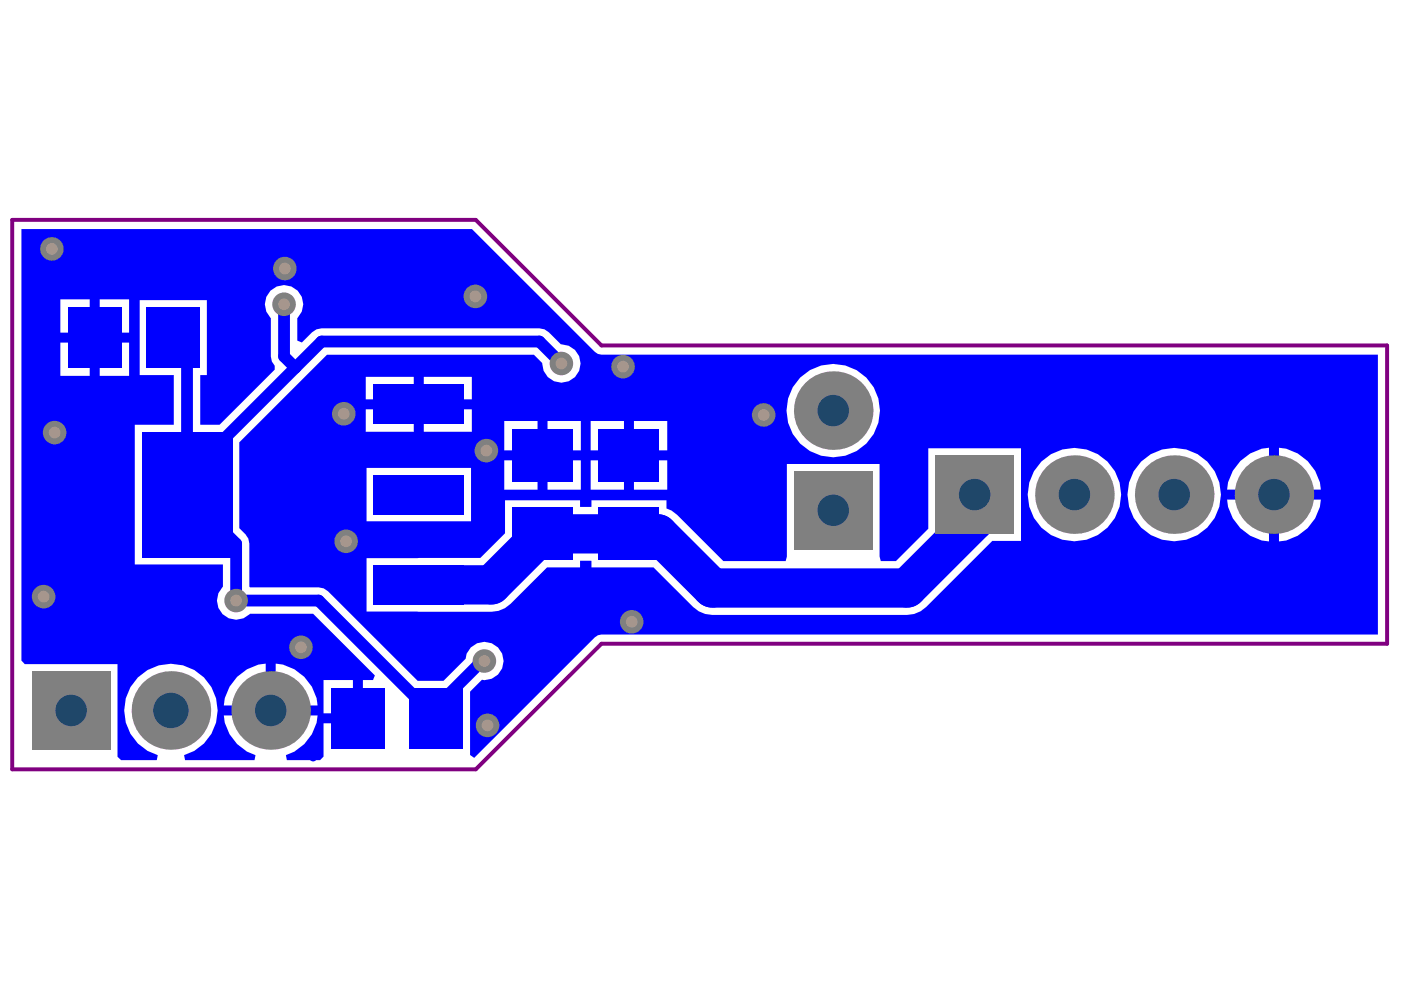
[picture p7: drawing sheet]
<svg xmlns="http://www.w3.org/2000/svg" width="297mm" height="210mm" viewBox="0 0 297 210" stroke-linecap="round" stroke-linejoin="round" font-family="sans-serif">
<path d="M4.5 48.6h95.6l26 26 .7 .4 .7 .2h164.6v59.3h-164.6l-.7 .2-.7 .4-25.6 25.6-.8-.6v-13.5l2.5-2.5a4 4 0 0 0 4.5-3.5 4 4 0 0 0-3.5-4.5 4 4 0 0 0-4.5 3.6l-4.7 4.7h-5.5l-19-19-.9-.7-1-.2h-14.6l-.1-.1v-9.1l-.2-1.1-.7-.9-1.3-1.3v-18.2l18.6-18.6h43.9l1.8 1.8a4.1 4.1 0 0 0 4 4.1 4.1 4.1 0 0 0 4.1-4.1 4.1 4.1 0 0 0-4.2-4l-2.6-2.6-.9-.6-1-.2h-46.2l-1.1 .2-.9 .6-2.2 2.2-1-.4v-4.8a4.1 4.1 0 0 0 .1-5.8 4.1 4.1 0 0 0-5.8 0 4.1 4.1 0 0 0 .1 5.8v8.2l.2 1 .6 1v.8l-11.6 11.7h-4.1v-10.6h1.4v-15.9h-14.3v15.9h7.3v10.6h-8.3v29.6h18.7v4.7a4.1 4.1 0 0 0-.1 5.8 4.1 4.1 0 0 0 5.8-.1h13.4l13.1 13.1-.4 1h-2.2v8.1h-1v1.1h-7.3v7l-.7 .8h-7.1l-.2-1.1a9.6 9.6 0 0 0 6.7-8.4h-19.8a9.6 9.6 0 0 0 6.7 8.4l-.2 1.1h-14.8l-.2-1.1a9.9 9.9 0 0 0 5.3-15.2 9.9 9.9 0 0 0-16.1 0 9.9 9.9 0 0 0 5.2 15.2l-.2 1.1h-7.5l-.8-.7v-19.7h-19.6l-.8-.7zM21.1 63.5v7h6.3v-7zM12.8 63.5v7h6.2v-7zM21.1 72.6v7.1h6.3v-7.1zM12.8 72.6v7.1h6.2v-7.1zM89.9 79.9v4.8h10.1v-4.8zM77.5 79.9v4.8h10.2v-4.8zM89.9 86.8v4.8h10.1v-4.8zM77.5 86.8v4.8h10.2v-4.8zM116.1 89.3v6.2h7v-6.2zM134.4 89.3v6.2h7.1v-6.2zM106.9 89.3v6.2h7.1v-6.2zM125.2 89.3v6.2h7.1v-6.2zM166.8 87.1a9.9 9.9 0 0 0 19.8 0 9.9 9.9 0 0 0-19.8 0zM271.2 94.9v8.9h8.8a9.7 9.7 0 0 0-8.8-8.9zM263 97.7l-1.6 2.1-1 2.5-.2 1.5h8.9v-8.9l-1.6 .2-2.4 1zM134.4 97.6v6.2h7.1v-6.2zM125.2 97.6v6.2h7.1v-6.2zM116.1 97.6v6.2h7v-6.2zM106.9 97.6v6.2h7.1v-6.2zM77.7 99.2v11.3h22.2v-11.3zM239 104.9a9.9 9.9 0 0 0 19.9 0 9.9 9.9 0 0 0-19.9 0zM217.9 104.9a9.9 9.9 0 0 0 19.8 0 9.9 9.9 0 0 0-19.8 0zM271.2 105.9v8.9a9.7 9.7 0 0 0 8.8-8.9zM260.2 105.9a9.7 9.7 0 0 0 8.9 8.9v-8.9zM77.7 118.3v11.4h26.5l1.5-.2 1.4-.6 1.1-.9 7.8-7.7h7v-1.4h2.4v1.4h13.2l8.4 8.4 1.2 .9 1.3 .6 1.5 .2h41.3l1.5-.2 1.4-.6 1.2-.9 14-14h6.1v-19.7h-19.7v17.1l-6.8 6.9h-3.3l-.2-1v-19.6h-19.7v19.6l-.2 1h-13.2l-9.8-9.8-1.2-1-1.1-.4v-1.7h-15.9v1.4h-2.4v-1.4h-15.9v7l-5.3 5.2zM58.5 140.7v8.9h8.8a9.7 9.7 0 0 0-8.8-8.9zM50.3 143.5l-1.6 2.1-1 2.4-.2 1.6h8.8v-8.9l-1.5 .2-2.4 1zM68.6 144.2v7h6.2v-7z" fill="#00f"/>
<path d="M36.7 71.6l3 2.9v30.4l10.4 10.4v12h17.5l24.9 25M60.2 63.8v11.8l2.4 2.4M119 77.1l-4.6-4.7h-46.2l-28.5 28.5M102.7 140.2h-.5l-8 7.9v5" fill="none" stroke="#00f" stroke-width="2.5"/>
<path d="M66.3 160.5l.1 .1" fill="none" stroke="#00f" stroke-width="1.7"/>
<path d="M206.6 104.9v5.5l-14.3 14.3h-41.3l-11.5-11.5h-24.5l-10.8 10.8h-15.4" fill="none" stroke="#00f" stroke-width="8.3"/>
<circle cx="63.8" cy="137.2" r="2.5" fill="#808080"/>
<circle cx="63.8" cy="137.2" r="1.25" fill="#a6968d"/>
<circle cx="103.1" cy="95.5" r="2.5" fill="#808080"/>
<circle cx="103.1" cy="95.5" r="1.25" fill="#a6968d"/>
<circle cx="73.4" cy="114.8" r="2.5" fill="#808080"/>
<circle cx="73.4" cy="114.8" r="1.25" fill="#a6968d"/>
<circle cx="72.9" cy="87.7" r="2.5" fill="#808080"/>
<circle cx="72.9" cy="87.7" r="1.25" fill="#a6968d"/>
<circle cx="132.1" cy="77.7" r="2.5" fill="#808080"/>
<circle cx="132.1" cy="77.7" r="1.25" fill="#a6968d"/>
<circle cx="100.8" cy="62.8" r="2.5" fill="#808080"/>
<circle cx="100.8" cy="62.8" r="1.25" fill="#a6968d"/>
<circle cx="60.4" cy="56.9" r="2.5" fill="#808080"/>
<circle cx="60.4" cy="56.9" r="1.25" fill="#a6968d"/>
<circle cx="11" cy="52.8" r="2.5" fill="#808080"/>
<circle cx="11" cy="52.8" r="1.25" fill="#a6968d"/>
<circle cx="11.6" cy="91.7" r="2.5" fill="#808080"/>
<circle cx="11.6" cy="91.7" r="1.25" fill="#a6968d"/>
<circle cx="103.4" cy="153.8" r="2.5" fill="#808080"/>
<circle cx="103.4" cy="153.8" r="1.25" fill="#a6968d"/>
<circle cx="133.9" cy="131.8" r="2.5" fill="#808080"/>
<circle cx="133.9" cy="131.8" r="1.25" fill="#a6968d"/>
<circle cx="161.9" cy="88" r="2.5" fill="#808080"/>
<circle cx="161.9" cy="88" r="1.25" fill="#a6968d"/>
<circle cx="119" cy="77.1" r="2.5" fill="#808080"/>
<circle cx="119" cy="77.1" r="1.25" fill="#a6968d"/>
<circle cx="60.2" cy="64.5" r="2.5" fill="#808080"/>
<circle cx="60.2" cy="64.5" r="1.25" fill="#a6968d"/>
<circle cx="102.7" cy="140.2" r="2.5" fill="#808080"/>
<circle cx="102.7" cy="140.2" r="1.25" fill="#a6968d"/>
<circle cx="50.1" cy="127.3" r="2.5" fill="#808080"/>
<circle cx="50.1" cy="127.3" r="1.25" fill="#a6968d"/>
<circle cx="9.3" cy="126.5" r="2.5" fill="#808080"/>
<circle cx="9.3" cy="126.5" r="1.25" fill="#a6968d"/>
<path d="M6.8 142.3h16.6v16.7h-16.6z" fill-rule="evenodd" fill="#808080"/>
<circle cx="15.1" cy="150.6" r="3.3" fill="#1f4769"/>
<circle cx="36.2" cy="150.6" r="8.3" fill="#808080"/>
<circle cx="36.2" cy="150.6" r="3.7" fill="#1f4769"/>
<circle cx="57.4" cy="150.6" r="8.3" fill="#808080"/>
<circle cx="57.4" cy="150.6" r="3.3" fill="#1f4769"/>
<path d="M168.3 99.9h16.7v16.6h-16.7z" fill-rule="evenodd" fill="#808080"/>
<circle cx="176.7" cy="108.2" r="3.3" fill="#1f4769"/>
<circle cx="249" cy="104.9" r="8.3" fill="#808080"/>
<circle cx="249" cy="104.9" r="3.3" fill="#1f4769"/>
<circle cx="227.8" cy="104.9" r="8.3" fill="#808080"/>
<circle cx="227.8" cy="104.9" r="3.3" fill="#1f4769"/>
<circle cx="176.7" cy="87.1" r="8.3" fill="#808080"/>
<circle cx="176.7" cy="87.1" r="3.3" fill="#1f4769"/>
<circle cx="270.1" cy="104.9" r="8.3" fill="#808080"/>
<circle cx="270.1" cy="104.9" r="3.3" fill="#1f4769"/>
<path d="M198.3 96.5h16.7v16.7h-16.7z" fill-rule="evenodd" fill="#808080"/>
<circle cx="206.6" cy="104.9" r="3.3" fill="#1f4769"/>
<g fill="#00f">
<path d="M14.5 65.1h11.2v12.9h-11.2z" fill-rule="evenodd"/>
<path d="M70.3 145.9h11.2v12.8h-11.2z" fill-rule="evenodd"/>
<path d="M86.9 145.9h11.3v12.8h-11.3z" fill-rule="evenodd"/>
<path d="M79.2 119.8h19.2v8.4h-19.2z" fill-rule="evenodd"/>
<path d="M79.2 100.7h19.2v8.3h-19.2z" fill-rule="evenodd"/>
<path d="M31.1 65.1h11.3v12.9h-11.3z" fill-rule="evenodd"/>
<path d="M108.6 107.6h12.9v11.2h-12.9z" fill-rule="evenodd"/>
<path d="M126.9 107.6h12.9v11.2h-12.9z" fill-rule="evenodd"/>
<path d="M79.2 81.6h19.2v8.3h-19.2z" fill-rule="evenodd"/>
<path d="M30.1 91.6h19.1v26.6h-19.1z" fill-rule="evenodd"/>
<path d="M108.6 90.9h12.9v11.3h-12.9z" fill-rule="evenodd"/>
<path d="M126.9 90.9h12.9v11.3h-12.9z" fill-rule="evenodd"/>
</g>
<path d="M2.6 46.6h98.3l26.6 26.6h166.6v63.3h-166.6l-26.6 26.6h-98.3z" fill="none" stroke="#800080" stroke-width=".83"/>
</svg>
